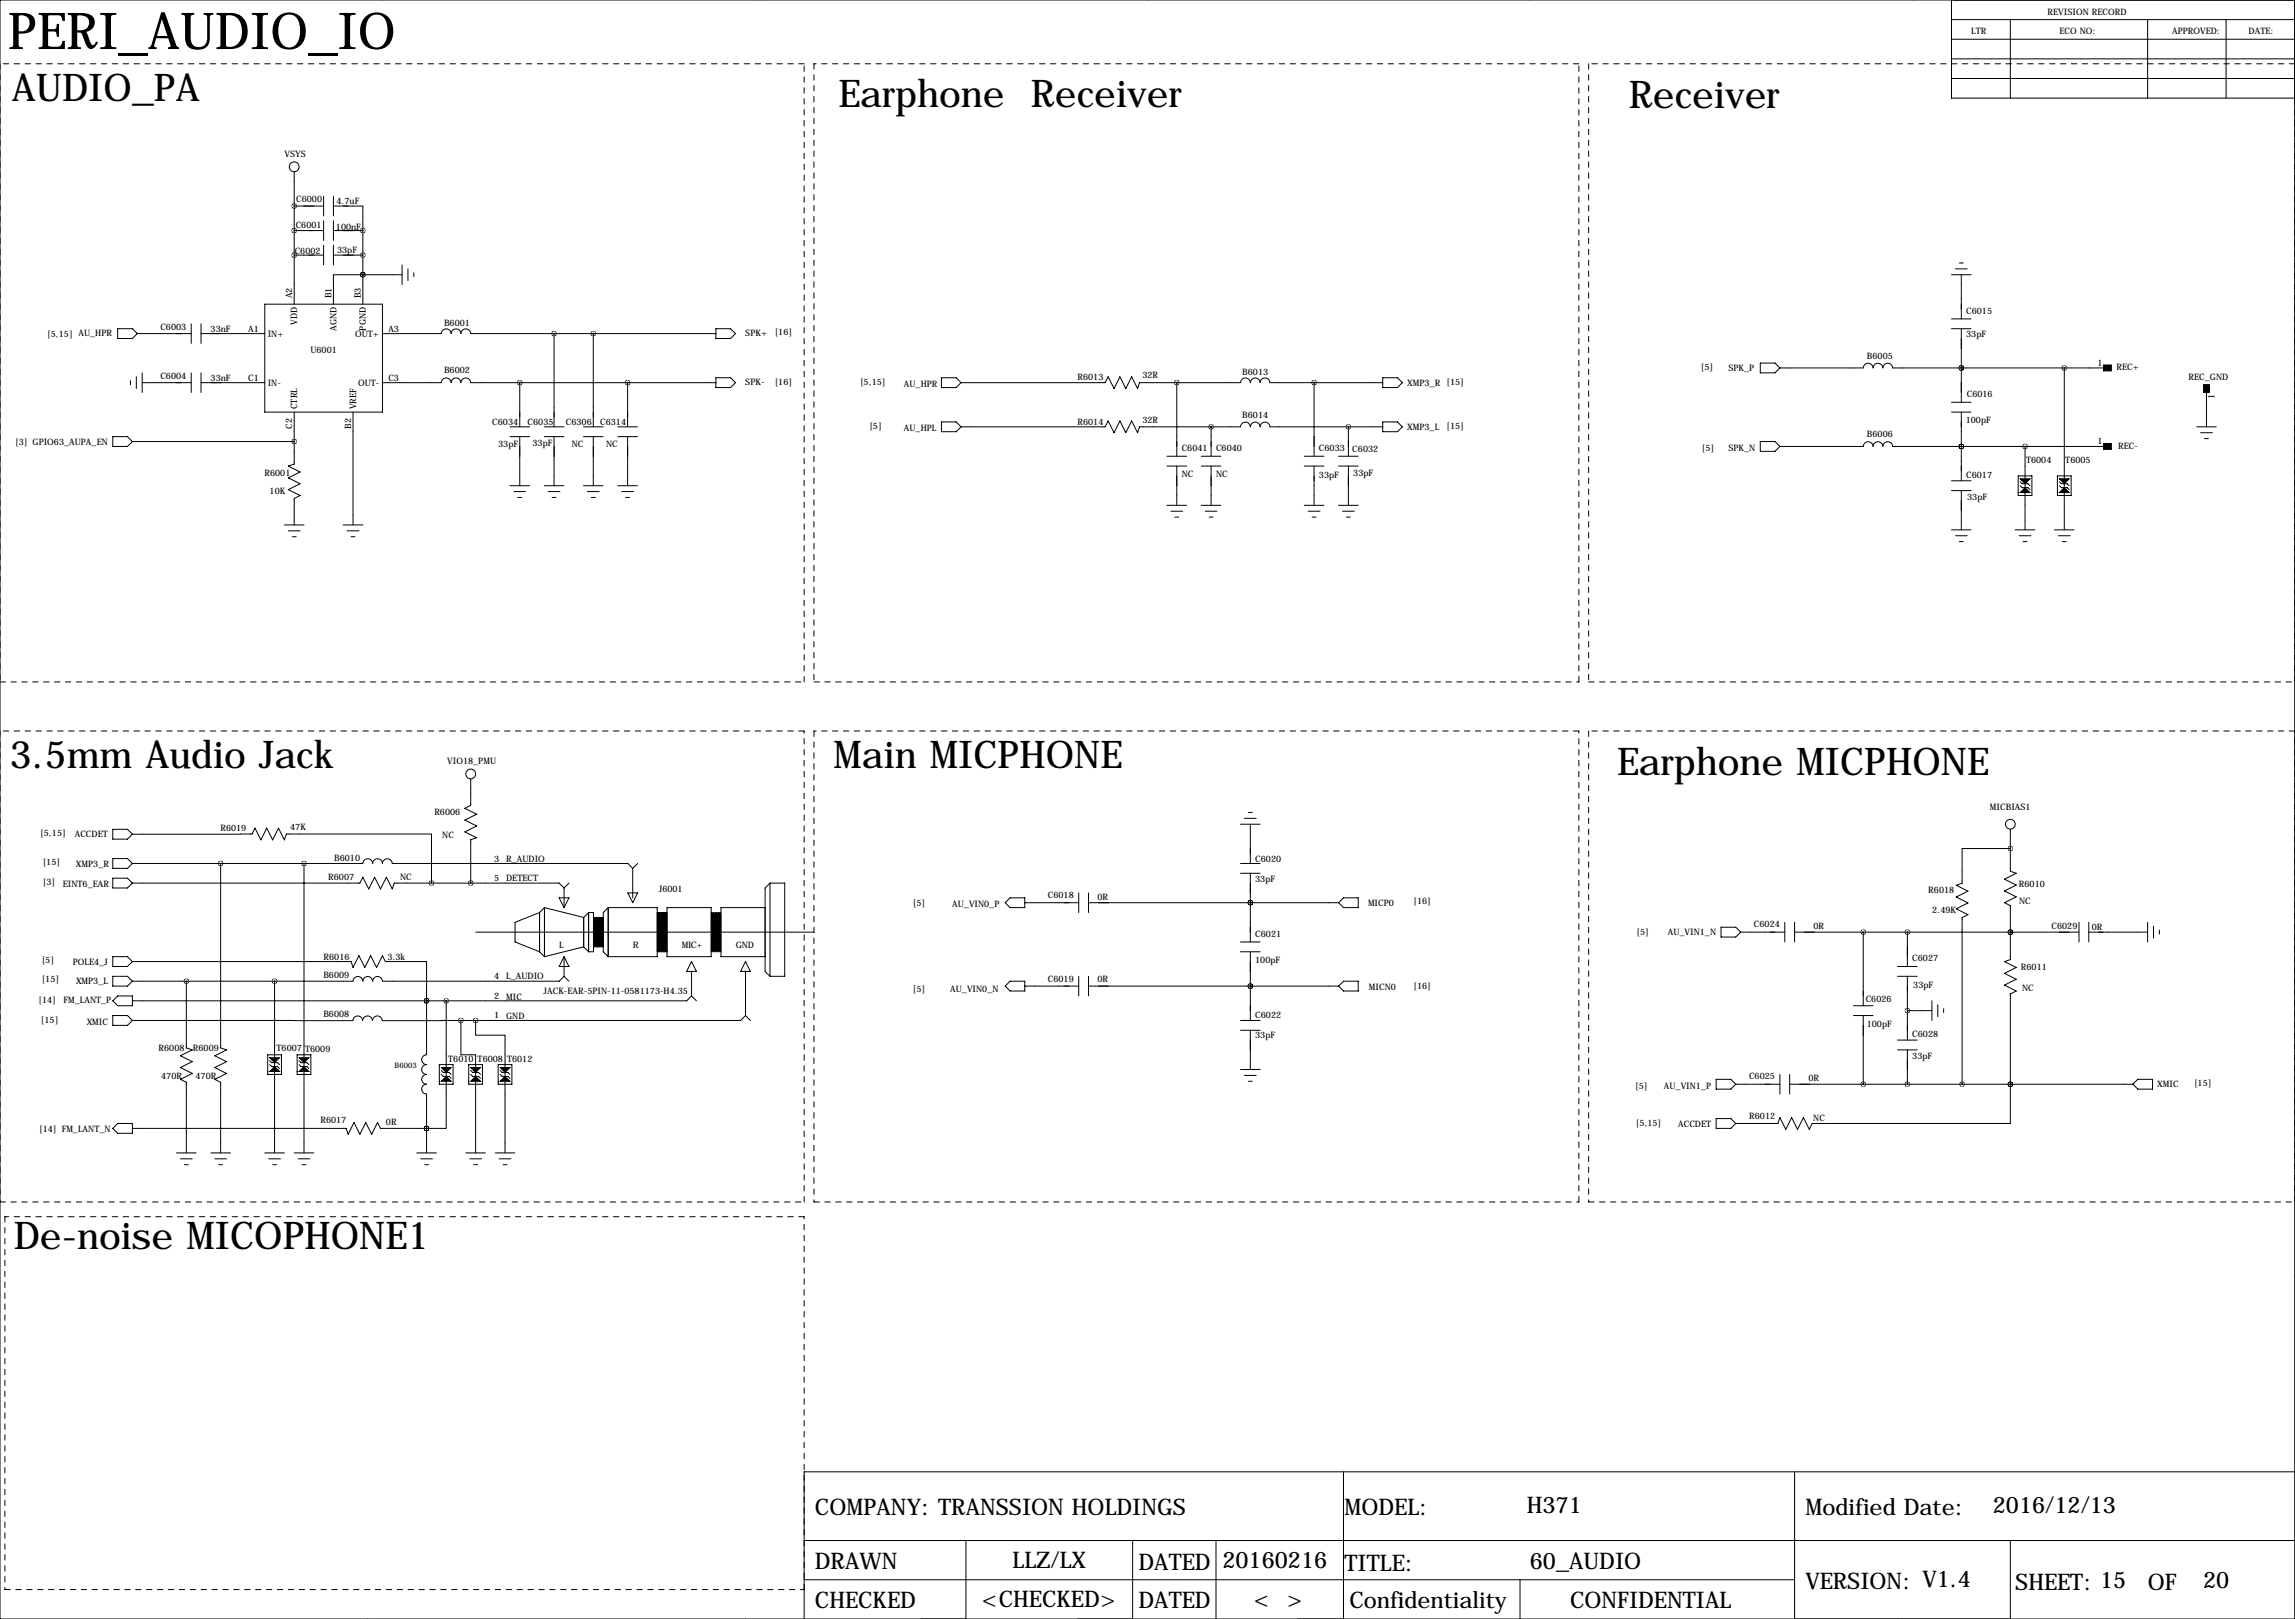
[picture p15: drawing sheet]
<svg xmlns="http://www.w3.org/2000/svg" width="594mm" height="419mm" viewBox="0 0 594 419" stroke-linecap="round" stroke-linejoin="round" font-family="sans-serif">
<defs><g id="words">
<text font-size="13.2" x="2" y="12.7">PERI_AUDIO_IO</text>
<g font-size="9.9">
<text x="3" y="26.2">AUDIO_PA</text>
<text x="217.2" y="27.6">Earphone Receiver</text>
<text x="421.9" y="27.9">Receiver</text>
<text x="2.5" y="198.7">3.5mm Audio Jack</text>
<text x="215.9" y="198.7">Main MICPHONE</text>
<text x="418.8" y="200.7">Earphone MICPHONE</text>
<text x="3.6" y="323.4">De-noise MICOPHONE1</text>
</g>
<g font-size="5.9">
<text x="211.1" y="392.2">COMPANY: TRANSSION HOLDINGS</text>
<text x="348.2" y="392.2">MODEL:</text>
<text x="395.5" y="391.7">H371</text>
<text x="467.6" y="392.2">Modified Date:</text>
<text x="516.2" y="391.7">2016/12/13</text>
<text x="211.1" y="406.1">DRAWN</text>
<text x="262.3" y="405.9">LLZ/LX</text>
<text x="294.9" y="406.4">DATED</text>
<text x="316.6" y="405.9">20160216</text>
<text x="348.2" y="406.7">TITLE:</text>
<text x="396.2" y="406.1">60_AUDIO</text>
<text x="467.6" y="411.2">VERSION: V1.4</text>
<text x="522" y="411.5">SHEET: 15</text>
<text x="556.3" y="411.5">OF</text>
<text x="570.6" y="411">20</text>
<text x="211.1" y="416.3">CHECKED</text>
<text x="254.3" y="416.1">&lt;CHECKED&gt;</text>
<text x="294.9" y="416.3">DATED</text>
<text x="324.8" y="416.1">&lt; &gt;</text>
<text x="349.5" y="416.3">Confidentiality</text>
<text x="406.7" y="416.3">CONFIDENTIAL</text>
</g>
<g font-size="2.3">
<text x="530.4" y="3.8">REVISION RECORD</text>
<text x="510.5" y="8.9">LTR</text>
<text x="533.4" y="8.9">ECO NO:</text>
<text x="562.6" y="8.9">APPROVED:</text>
<text x="582.4" y="8.9">DATE:</text>
<text x="73.7" y="40.6">VSYS</text>
<text x="76.7" y="52.4">C6000</text>
<text x="87.1" y="52.8">4.7uF</text>
<text x="76.6" y="59">C6001</text>
<text x="87" y="59.4">100nF</text>
<text x="76.3" y="65.8">C6002</text>
<text x="87.3" y="65.4">33pF</text>
<text x="75.7" y="77.2" transform="rotate(-90 75.7 77.2)">A2</text>
<text x="85.9" y="77.2" transform="rotate(-90 85.9 77.2)">B1</text>
<text x="93.5" y="77.2" transform="rotate(-90 93.5 77.2)">B3</text>
<text x="509.3" y="81.3">C6015</text>
<text x="12.2" y="87.2">[5,15] AU_HPR</text>
<text x="41.5" y="85.4">C6003</text>
<text x="54.6" y="85.9">33nF</text>
<text x="64.3" y="85.9">A1</text>
<text x="69.3" y="87.2">IN+</text>
<text x="77" y="84.1" transform="rotate(-90 77 84.1)">VDD</text>
<text x="87.2" y="85.7" transform="rotate(-90 87.2 85.7)">AGND</text>
<text x="92" y="87.2">OUT+</text>
<text x="94.8" y="85.6" transform="rotate(-90 94.8 85.6)">PGND</text>
<text x="100.6" y="85.9">A3</text>
<text x="115" y="84.3">B6001</text>
<text x="193" y="86.9">SPK+</text>
<text x="200.7" y="86.7">[16]</text>
<text x="509.3" y="87.2">33pF</text>
<text x="80.4" y="91.4">U6001</text>
<text x="440.6" y="95.8">[5]</text>
<text x="483.6" y="93">B6005</text>
<text x="543.3" y="94.7">1</text>
<text x="548.2" y="95.8">REC+</text>
<text x="41.5" y="98.1">C6004</text>
<text x="54.6" y="98.6">33nF</text>
<text x="64.3" y="98.6">C1</text>
<text x="69.3" y="99.9">IN-</text>
<text x="92.8" y="99.9">OUT-</text>
<text x="100.6" y="98.6">C3</text>
<text x="115" y="96.5">B6002</text>
<text x="193" y="99.6">SPK-</text>
<text x="200.7" y="99.7">[16]</text>
<text x="222.8" y="99.7">[5,15]</text>
<text x="234.1" y="100.1">AU_HPR</text>
<text x="279.1" y="98.3">R6013</text>
<text x="295.9" y="97.9">32R</text>
<text x="321.8" y="97">B6013</text>
<text x="364.5" y="99.9">XMP3_R [15]</text>
<text x="447.7" y="96">SPK_P</text>
<text x="566.9" y="98.3">REC_GND</text>
<text x="77" y="105.9" transform="rotate(-90 77 105.9)">CTRL</text>
<text x="92.2" y="105.9" transform="rotate(-90 92.2 105.9)">VREF</text>
<text x="509.4" y="102.7">C6016</text>
<text x="573.6" y="103.2" transform="rotate(-90 573.6 103.2)">1</text>
<text x="75.7" y="111" transform="rotate(-90 75.7 111)">C2</text>
<text x="90.9" y="111" transform="rotate(-90 90.9 111)">B2</text>
<text x="127.5" y="110">C6034</text>
<text x="136.7" y="110">C6035</text>
<text x="146.6" y="110">C6306</text>
<text x="155.4" y="110">C6314</text>
<text x="225.2" y="111.1">[5]</text>
<text x="234.1" y="111.5">AU_HPL</text>
<text x="279.1" y="110">R6014</text>
<text x="295.9" y="109.6">32R</text>
<text x="321.8" y="108.2">B6014</text>
<text x="364.5" y="111.3">XMP3_L</text>
<text x="374.7" y="111.1">[15]</text>
<text x="483.6" y="113">B6006</text>
<text x="509.2" y="109.5">100pF</text>
<text x="4" y="115.2">[3] GPIO63_AUPA_EN</text>
<text x="129" y="115.7">33pF</text>
<text x="137.9" y="115.4">33pF</text>
<text x="148.1" y="115.7">NC</text>
<text x="157" y="115.7">NC</text>
<text x="306.1" y="116.8">C6041</text>
<text x="315" y="116.8">C6040</text>
<text x="341.6" y="116.7">C6033</text>
<text x="350.3" y="117.1">C6032</text>
<text x="440.8" y="116.7">[5]</text>
<text x="447.7" y="116.8">SPK_N</text>
<text x="524.8" y="120">T6004</text>
<text x="534.9" y="120">T6005</text>
<text x="543.3" y="115.1">1</text>
<text x="548.6" y="116.2">REC-</text>
<text x="68.5" y="123.3">R6001</text>
<text x="306.1" y="123.5">NC</text>
<text x="315" y="123.5">NC</text>
<text x="341.6" y="123.7">33pF</text>
<text x="350.5" y="123.3">33pF</text>
<text x="509.3" y="123.7">C6017</text>
<text x="69.8" y="127.8">10K</text>
<text x="509.5" y="129.4">33pF</text>
<text x="115.8" y="197.8">VIO18_PMU</text>
<text x="515.4" y="209.5">MICBIAS1</text>
<text x="57.1" y="215.1">R6019</text>
<text x="75.2" y="215">47K</text>
<text x="112.5" y="211">R6006</text>
<text x="10.4" y="216.5">[5,15]</text>
<text x="19.4" y="216.8">ACCDET</text>
<text x="114.6" y="217">NC</text>
<text x="11.1" y="223.9">[15]</text>
<text x="19.7" y="224.4">XMP3_R</text>
<text x="85" y="227.8">R6007</text>
<text x="86.6" y="222.8">B6010</text>
<text x="103.6" y="227.7">NC</text>
<text x="128" y="223">3</text>
<text x="131.1" y="223.1">R_AUDIO</text>
<text x="325.1" y="223">C6020</text>
<text x="11.1" y="229.1">[3]</text>
<text x="16.3" y="229.6">EINT6_EAR</text>
<text x="128" y="228.1">5</text>
<text x="131.1" y="228.1">DETECT</text>
<text x="170.6" y="231">J6001</text>
<text x="271.4" y="232.5">C6018</text>
<text x="284.3" y="232.9">0R</text>
<text x="325.1" y="228.4">33pF</text>
<text x="499.5" y="231.3">R6018</text>
<text x="522.9" y="229.7">R6010</text>
<text x="523" y="233.9">NC</text>
<text x="236.5" y="234.5">[5]</text>
<text x="246.6" y="234.7">AU_VIN0_P</text>
<text x="354.3" y="234.4">MICP0</text>
<text x="366.1" y="234">[16]</text>
<text x="454.3" y="239.9">C6024</text>
<text x="500.5" y="236.3">2.49K</text>
<text x="144.8" y="245.4">L</text>
<text x="163.9" y="245.4">R</text>
<text x="176.6" y="245.4">MIC+</text>
<text x="190.6" y="245.4">GND</text>
<text x="325.1" y="242.6">C6021</text>
<text x="423.9" y="241.9">[5]</text>
<text x="432" y="242.1">AU_VIN1_N</text>
<text x="469.7" y="240.5">0R</text>
<text x="531.4" y="240.4">C6029</text>
<text x="541.8" y="240.8">0R</text>
<text x="10.8" y="249.3">[5]</text>
<text x="18.8" y="249.7">POLE4_J</text>
<text x="83.8" y="248.5">R6016</text>
<text x="100.3" y="248.5">3.3k</text>
<text x="325.1" y="249.3">100pF</text>
<text x="495.3" y="248.8">C6027</text>
<text x="523.4" y="251">R6011</text>
<text x="10.8" y="254.3">[15]</text>
<text x="19.7" y="254.8">XMP3_L</text>
<text x="83.8" y="253.2">B6009</text>
<text x="128" y="253.5">4</text>
<text x="131.1" y="253.5">L_AUDIO</text>
<text x="140.8" y="257.4">JACK-EAR-5PIN-11-0581173-H4.35</text>
<text x="236.5" y="256.9">[5]</text>
<text x="246.1" y="256.8">AU_VIN0_N</text>
<text x="271.4" y="254.1">C6019</text>
<text x="284.3" y="254.3">0R</text>
<text x="354.6" y="256.3">MICN0</text>
<text x="366.1" y="256.1">[16]</text>
<text x="495.6" y="255.8">33pF</text>
<text x="523.8" y="256.5">NC</text>
<text x="10" y="259.6">[14]</text>
<text x="16.5" y="259.6">FM_LANT_P</text>
<text x="83.8" y="263.1">B6008</text>
<text x="128" y="258.6">2</text>
<text x="128" y="263.7">1</text>
<text x="131.1" y="258.9">MIC</text>
<text x="131.1" y="263.7">GND</text>
<text x="325.1" y="263.7">C6022</text>
<text x="483.2" y="259.3">C6026</text>
<text x="10.6" y="264.9">[15]</text>
<text x="22.5" y="265.4">XMIC</text>
<text x="325.1" y="268.8">33pF</text>
<text x="483.5" y="265.8">100pF</text>
<text x="495.3" y="268.5">C6028</text>
<text x="41.1" y="272.1">R6008</text>
<text x="50" y="272.1">R6009</text>
<text x="71.6" y="272.1">T6007</text>
<text x="79" y="272.4">T6009</text>
<text x="116.1" y="274.9">T6010</text>
<text x="123.7" y="274.9">T6008</text>
<text x="131.3" y="274.9">T6012</text>
<text x="495.3" y="274.2">33pF</text>
<text x="41.7" y="279.4">470R</text>
<text x="50.6" y="279.4">470R</text>
<text x="423.6" y="281.8">[5]</text>
<text x="431" y="281.9">AU_VIN1_P</text>
<text x="453" y="279.2">C6025</text>
<text x="468.4" y="279.9">0R</text>
<text x="558.7" y="281.3">XMIC</text>
<text x="568.3" y="281">[15]</text>
<text x="10.2" y="293">[14] FM_LANT_N</text>
<text x="83" y="290.8">R6017</text>
<text x="100" y="291.2">0R</text>
<text x="423.7" y="291.4">[5,15]</text>
<text x="434.7" y="291.6">ACCDET</text>
<text x="453.1" y="289.6">R6012</text>
<text x="469.7" y="290.1">NC</text>
</g>
<text font-size="2" x="102.2" y="276.5">B6003</text>
</g></defs>
<g fill="none" stroke="#000" stroke-width=".26" stroke-dasharray="1.4 1.4">
<path d="M0 16.5v160M208.3 16.5h-208.3M210.8 16.5v160M408.9 16.5h-198.1M411.5 16.5v160M594.4 16.5h-182.9M0 176.5h208.3M208.3 176.5v-160M210.8 176.5h198.1M408.9 176.5v-160M411.5 176.5h182.9M594.4 176.5v-160"/>
<path d="M0 189.2v121.9M208.3 189.2h-208.3M210.8 189.2v121.9M408.9 189.2h-198.1M411.5 189.2v121.9M594.4 189.2h-182.9M0 311.1h208.3M1.3 315v96.5M208.3 311.1v-121.9M208.3 315h-207M210.8 311.1h198.1M408.9 311.1v-121.9"/>
<path d="M411.5 311.1h182.9M594.4 311.1v-121.9M1.3 411.5h207M208.3 411.5v-96.5"/>
</g>
<g fill="none" stroke="#000" stroke-width=".26">
<path d="M99.1 -.1v.1M196.8 -.1v.1M297.2 -.1v.1M396.2 -.1v.1M495.3 -.1v.1M0 0h594.4v419.1h-594.4zM505.5 5.1h88.9M505.5 10.2h88.9M505.5 0v25.4h88.9M505.5 15.2h88.9M520.7 5.1v20.3M556.3 5.1v20.3"/>
<path d="M576.6 5.1v20.3M505.5 20.3h88.9M76.2 44.4v34.3M76.2 53.3h7.6M76.2 59.7h7.6M83.8 50.8v5.1M83.8 57.1v5.1M86.4 53.3h7.6v6.4M86.4 50.8v5.1M86.4 57.1v5.1M86.4 59.7h7.6M94 59.7v19"/>
<path d="M68.6 78.7h30.5v28h-30.5zM76.2 66h7.6M83.8 63.5v5.1M86.4 63.5v5.1M86.4 66h7.6M94 71.1h-7.6v7.6M94 71.1h.1M94 71.1h10.1M104.1 68.6v5.1M105.7 69.6v3M107.2 70.6v1M505.5 71.1h5"/>
<path d="M506.5 69.6h3M507.5 68.1h1M508 71.1v11.5M594.4 78.7h.1M0 83.8h.1M30.5 85.1h3.8l1.3 1.3-1.3 1.2h-3.8zM33.8 98.6v1M35.3 97.5v3.1M35.6 86.4h13.9M36.8 99.1h12.7M36.8 96.5v5.1M49.5 83.8v5.1"/>
<path d="M49.5 96.5v5.1M52.1 99.1h16.5M52.1 86.4h16.5M52.1 83.8v5.1M52.1 96.5v5.1M99.1 99.1l15.2-.1a1.27 1.27 0 0 1 1.3-1.2 1.27 1.27 0 0 1 1.2 1.3 1.27 1.27 0 0 1 1.3-1.3 1.27 1.27 0 0 1 1.3 1.3 1.27 1.27 0 0 1 1.2-1.3 1.27 1.27 0 0 1 1.3 1.3h63.5M99.1 86.4h15.2M114.3 86.3a1.27 1.27 0 0 1 1.3-1.2 1.27 1.27 0 0 1 1.2 1.3M116.8 86.3a1.27 1.27 0 0 1 1.3-1.2 1.27 1.27 0 0 1 1.3 1.3M119.4 86.3a1.27 1.27 0 0 1 1.3-1.2 1.27 1.27 0 0 1 1.2 1.3h63.5M134.6 99.1v11.4M143.5 86.4v24.1"/>
<path d="M153.7 86.4v24.1M162.6 99.1v11.4M185.4 85.1h3.8l1.3 1.3-1.3 1.2h-3.8zM185.4 97.8h3.8l1.3 1.3-1.3 1.2h-3.8zM243.8 97.8h3.8l1.3 1.3-1.3 1.2h-3.8zM248.9 99.1h37.4l.7-1.6 1.5 3.1 1.6-3.1 1.5 3.1 1.5-3.1 1.5 3.1 .5-1.5 26.2-.1a1.27 1.27 0 0 1 1.3-1.2 1.27 1.27 0 0 1 1.2 1.3 1.27 1.27 0 0 1 1.3-1.3 1.27 1.27 0 0 1 1.3 1.3 1.27 1.27 0 0 1 1.3-1.3 1.27 1.27 0 0 1 1.2 1.3h29.2M304.8 99.1v19M340.4 99.1v19M358.1 97.8h3.8l1.3 1.3-1.3 1.2h-3.8zM455.9 94h3.8l1.3 1.2-1.3 1.3h-3.8zM461 95.2h21.6a1.27 1.27 0 0 1 1.3-1.2 1.27 1.27 0 0 1 1.2 1.2 1.27 1.27 0 0 1 1.3-1.2 1.27 1.27 0 0 1 1.3 1.2 1.27 1.27 0 0 1 1.2-1.2 1.27 1.27 0 0 1 1.3 1.2h55.9M505.5 82.6h5"/>
<path d="M505.5 85.1h5M508 95.2h.1M508 85.1v19M534.7 95.2v28.8M29.2 113h3.8l1.3 1.3-1.3 1.3h-3.8zM34.3 114.3h41.9M76.2 106.7v13.4l-1.5 .5 3 1.6-3 1.5 3 1.5-3 1.5 3 1.6-1.5 .7v6.9M91.4 106.7v29.2M132.1 110.5h5.1M132.1 113h5.1M134.6 113v12.7M141 110.5h5"/>
<path d="M141 113h5M143.5 113v12.7M151.1 110.5h5.1M151.1 113h5.1M153.7 113v12.7M160 110.5h5.1M160 113h5.1M162.6 113v12.7M243.8 109.2h3.8l1.3 1.3-1.3 1.3h-3.8zM248.9 110.5h37.4l.7-1.5 1.5 3 1.6-3 1.5 3 1.5-3 1.5 3 .5-1.5h26.2a1.27 1.27 0 0 1 1.3-1.2 1.27 1.27 0 0 1 1.2 1.2 1.27 1.27 0 0 1 1.3-1.2 1.27 1.27 0 0 1 1.3 1.2 1.27 1.27 0 0 1 1.3-1.2 1.27 1.27 0 0 1 1.2 1.2h29.2M302.3 118.1h5M311.1 118.1h5.1"/>
<path d="M313.7 110.5v7.6M337.8 118.1h5.1M346.7 118.1h5.1M349.2 110.5v7.6M358.1 109.2h3.8l1.3 1.3-1.3 1.3h-3.8zM455.9 114.3h3.8l1.3 1.3-1.3 1.2h-3.8zM461 115.6h21.6a1.27 1.27 0 0 1 1.3-1.2 1.27 1.27 0 0 1 1.2 1.2 1.27 1.27 0 0 1 1.3-1.2 1.27 1.27 0 0 1 1.3 1.2 1.27 1.27 0 0 1 1.2-1.2 1.27 1.27 0 0 1 1.3 1.2h55.9M505.5 106.7h5M505.5 104.1h5M508 115.6h.1M508 106.7v17.8M524.5 115.6v8.4"/>
<path d="M569 110.5h5M570 112h3M571 113.5h1M571.5 100.3v10.2M73.7 135.9h5M74.7 137.4h3M75.7 138.9h1M88.9 135.9h5.1M89.9 137.4h3.1M90.9 138.9h1M132.1 125.7h5.1M133.1 127.3h3"/>
<path d="M134.1 128.8h1M141 125.7h5M142 127.3h3M143 128.8h1M151.1 125.7h5.1M152.1 127.3h3.1M153.2 128.8h1M160 125.7h5.1M161 127.3h3.1M162.1 128.8h1M302.3 120.6h5M302.3 130.8h5"/>
<path d="M303.3 132.3h3M304.3 133.9h1M304.8 120.6v10.2M311.1 120.6h5.1M311.1 130.8h5.1M312.2 132.3h3M313.2 133.9h1M313.7 120.6v10.2M337.8 120.6h5.1M337.8 130.8h5.1M338.8 132.3h3.1M339.9 133.9h1"/>
<path d="M340.4 120.6v10.2M346.7 120.6h5.1M346.7 130.8h5.1M347.7 132.3h3.1M348.7 133.9h1.1M349.2 120.6v10.2M505.5 124.5h5M505.5 127h5M505.5 137.2h5M506.5 138.7h3M508 127v10.2M522 137.2h5"/>
<path d="M522.7 123.2h3.6v5.1h-3.6zM523 138.7h3M523.2 125.7l.5 .5h1.6l.5 .5M523.2 124.7l.5 .5h1.6l.5 .5M524.5 125.2v1M524.5 127.5v9.7M532.1 137.2h5.1M532.9 123.2h3.5v5.1h-3.5zM533.1 138.7h3.1M533.4 125.7l.5 .5h1.5l.5 .5M533.4 124.7l.5 .5h1.5l.5 .5M534.7 125.2v1"/>
<path d="M534.7 127.5v9.7M507.5 140.2h1M524 140.2h1M534.2 140.2h1M0 167.6h.1M594.4 162.6h.1M29.2 214.7h3.8l1.3 1.3-1.3 1.2h-3.8zM34.3 216l31-.1 .7-1.5 1.6 3 1.5-3 1.5 3 1.5-3 1.6 3 .5-1.5h37.6v12.7M121.9 201.6v6.9l-1.5 .7 3 1.6-3 1.5 3 1.5-3 1.5 3 1.6-1.5 .5v11.2M321.3 213.4h5.1M322.3 211.8h3.1M323.3 210.3h1.1"/>
<path d="M323.8 213.4v10.1M520.7 219.7h-12.5v9l-1.5 .5 3 1.5-3 1.5 3 1.5-3 1.6 3 1.5-1.5 .7v43.2M520.7 214.6v11l1.5 .5-3 1.5 3 1.5-3 1.5 3 1.6-3 1.5 1.5 .7v14l-1.5 .5 3 1.5-3 1.6 3 1.5-3 1.5 3 1.5-1.5 .8v23.4M29.2 222.2h3.8l1.3 1.3-1.3 1.3h-3.8zM29.2 227.3h3.8l1.3 1.3-1.3 1.3h-3.8zM34.3 223.5h59.7a1.27 1.27 0 0 1 1.3-1.2 1.27 1.27 0 0 1 1.2 1.2 1.27 1.27 0 0 1 1.3-1.2 1.27 1.27 0 0 1 1.3 1.2 1.27 1.27 0 0 1 1.2-1.2 1.27 1.27 0 0 1 1.3 1.2h61l1.3 1.3M34.3 228.6h58.9l.8-1.5 1.5 3 1.5-3 1.6 3 1.5-3 1.5 3 .5-1.5h42.7l1.3 1.3M57.1 223.5v47.8l1.6 .5-3.1 1.5 3.1 1.5-3.1 1.6 3.1 1.5-3.1 1.5 1.5 .8v18.2M78.7 223.5v50.3M139.8 236.2v10.2M139.8 236.2l-6.4 2.6v5l6.4 2.6M141 234.9v12.7"/>
<path d="M141 234.9l10.2 2.6M141 234.9l-1.2 1.3M144.8 232.4h2.6l-1.3 2.5zM146.1 229.9v5M147.4 228.6l-1.3 1.3M151.2 237.5v7.6M152.5 236.2h1.2v10.2h-1.2M152.5 236.2v10.2M152.5 236.2l-1.3 1.3M157.5 234.9h12.7v12.7h-12.7M157.5 234.9v12.7M157.5 234.9l-1.2 1.3v10.2l1.2 1.2"/>
<path d="M162.6 231.1h2.6l-1.3 2.6zM163.9 224.8v7.6M165.2 223.5l-1.3 1.3M172.8 234.9h11.4v12.7h-11.4zM198.2 234.9h-11.5v12.7h11.5M199.4 228.6h3.9v24.1h-3.9M199.4 228.6v24.1M199.4 228.6l-1.2 1.3v21.6l1.2 1.2M261.6 232.4h3.8v2.5h-3.8l-1.3-1.2zM265.4 233.7h14M279.4 231.1v5.1M281.9 233.7h64.8"/>
<path d="M281.9 231.1v5.1M321.3 223.5h5.1M321.3 226.1h5.1M323.8 233.7h.1M323.8 226.1v17.7M348 232.4h3.8v2.5h-3.8l-1.3-1.2zM462.3 238.8v5M464.8 238.8v5M538.5 238.8v5M541 238.8v5M556.3 238.8v5M557.8 239.8v3"/>
<path d="M0 251.5h.1M29.2 252.7h3.8l1.3 1.3-1.3 1.3h-3.8zM29.2 247.6h3.8l1.3 1.3-1.3 1.3h-3.8zM30.5 257.8h3.8v2.6h-3.8l-1.3-1.3zM34.3 248.9h56.6l.5 1.5 1.6-3 1.5 3 1.5-3 1.5 3 1.6-3 .7 1.5h10.7v10.2M34.3 254h57.1M48.3 254v17.3l1.5 .5-3.1 1.5 3.1 1.5-3.1 1.6 3.1 1.5-3.1 1.5 1.6 .8v18.2M71.1 254v19.8M91.4 254a1.27 1.27 0 0 1 1.3-1.2 1.27 1.27 0 0 1 1.3 1.2M94 254a1.27 1.27 0 0 1 1.3-1.2 1.27 1.27 0 0 1 1.2 1.2M110.5 259.1v13.9a1.27 1.27 0 0 0-1.3 1.3 1.27 1.27 0 0 0 1.3 1.3 1.27 1.27 0 0 0-1.3 1.3 1.27 1.27 0 0 0 1.3 1.2 1.27 1.27 0 0 0-1.3 1.3 1.27 1.27 0 0 0 1.3 1.3 1.27 1.27 0 0 0-1.3 1.2 1.27 1.27 0 0 0 1.3 1.3v15.2M110.5 259.1h.1"/>
<path d="M115.6 259.1v17.3M123.2 241.3h87.7M139.8 246.4l1.2 1.2M146.1 252.7l-1.3 1.3h-45.7a1.27 1.27 0 0 0-1.3-1.2 1.27 1.27 0 0 0-1.3 1.2M146.1 247.6l1.3 2.6h-2.6zM146.1 247.6v5.1M146.1 252.7l1.3 1.3M151.2 245.1l1.3 1.3M151.2 245.1l-10.2 2.5M179.1 248.9l1.3 2.6h-2.5zM179.1 251.5v6.3M179.1 257.8l-1.2 1.3h-143.6"/>
<path d="M179.1 257.8l1.3 1.3M193.1 248.9l1.3 2.6h-2.6zM193.1 251.5v11.4M261.6 254h3.8v2.5h-3.8l-1.3-1.2zM265.4 255.3h14M279.4 252.7v5.1M281.9 252.7v5.1M281.9 255.3h64.8M321.3 246.4h5.1M321.3 243.8h5.1M323.8 255.3h.1M323.8 246.4v17.8"/>
<path d="M346.7 255.3l1.3-1.3h3.8v2.5h-3.8zM445.8 240h3.8l1.2 1.3-1.2 1.3h-3.8zM450.8 241.3h11.5M464.8 241.3h73.7M482.6 241.3v19.1M491.5 252.7h5.1M491.5 250.2h5.1M494 241.3v8.9M494 252.7v16.5M500.4 259.1v5.1M520.7 241.3h.1M541 241.3h15.3"/>
<path d="M559.3 240.8v1M594.4 246.4h.1M29.2 262.9h3.8l1.3 1.3-1.3 1.2h-3.8zM34.3 264.2h57.1a1.27 1.27 0 0 1 1.3-1.2 1.27 1.27 0 0 1 1.2 1.2 1.27 1.27 0 0 1 1.3-1.2 1.27 1.27 0 0 1 1.3 1.2 1.27 1.27 0 0 1 1.2-1.2 1.27 1.27 0 0 1 1.3 1.2h20.4M69.3 273h3.6v5.1h-3.6zM69.8 275.6l.6 .5h1.5l.5 .5M69.8 274.6l.6 .5h1.5l.5 .5M71.1 275.1v1M71.1 277.4v21M77 273h3.5v5.1h-3.5zM77.5 275.6l.5 .5h1.5l.5 .5M77.5 274.6l.5 .5h1.5l.5 .5"/>
<path d="M78.7 275.1v1M78.7 277.4v21M113.8 275.6h3.5v5.1h-3.5zM114.3 278.1l.5 .5h1.5l.5 .5M114.3 277.1l.5 .5h1.5l.5 .5M115.6 279.9v12.2h-5.1M115.6 277.6v1M119.4 264.2v8.8h3.8v3.4M121.4 275.6h3.6v5.1h-3.6zM121.9 278.1l.5 .5h1.6l.5 .5M121.9 277.1l.5 .5h1.6l.5 .5M123.2 264.2v3.8h7.6v8.4"/>
<path d="M123.2 277.6v1M123.2 279.9v18.5M129 275.6h3.6v5.1h-3.6zM129.5 278.1l.5 .5h1.6l.5 .5M129.5 277.1l.5 .5h1.6l.5 .5M130.8 277.6v1M130.8 279.9v18.5M193.1 262.9l-1.3 1.3h-72.4M193.1 262.9l1.3 1.3M321.3 264.2h5.1M321.3 266.7h5.1M321.3 276.9h5.1"/>
<path d="M322.3 278.4h3.1M323.3 279.9h1.1M323.8 266.7v10.2M444.5 279.4h3.8l1.3 1.3-1.3 1.2h-3.8zM461 278.1v5.1M463.5 278.1v5.1M480.1 260.4h5M480.1 262.9h5M482.6 262.9v17.8M491.5 269.2h5.1M491.5 271.8h5.1M494 271.8v8.9"/>
<path d="M494 261.6h6.4M501.9 260.1v3M503.4 261.1v1M553.7 279.4h3.8v2.5h-3.8l-1.3-1.2zM30.5 290.8h3.8v2.6h-3.8l-1.3-1.3zM34.3 292.1h55.4l.5 1.5 1.5-3 1.5 3 1.5-3 1.6 3 1.5-3 .8 1.5h11.9M45.7 298.4h5.1M46.7 300h3.1M54.6 298.4h5.1M55.6 300h3.1M68.6 298.4h5.1M69.6 300h3"/>
<path d="M76.2 298.4h5.1M77.2 300h3.1M107.9 298.4h5.1M109 300h3M110.5 292.1h.1M120.6 298.4h5.1M121.7 300h3M128.3 298.4h5M129.3 300h3M444.5 289.6h3.8l1.3 1.2-1.3 1.3h-3.8zM449.6 280.7h11.4M463.5 280.7h88.9"/>
<path d="M520.7 280.7v10.1h-51.3l-.8 1.6-1.5-3.1-1.5 3.1-1.5-3.1-1.6 3.1-1.5-3.1-.5 1.5h-10.9M520.7 280.7h.1M47.8 301.5h1M56.6 301.5h1.1M70.6 301.5h1M78.2 301.5h1M110 301.5h1M122.7 301.5h1M130.3 301.5h1M0 335.3h.1M594.4 330.2h.1M208.3 398.8h386.1"/>
<path d="M250.2 398.8v20.3M293.4 398.8v20.3M315 398.8v20.3M348 381v38.1M464.8 381v38.1M520.7 398.8v20.3M594.4 381h-386.1v38.1M95.2 419.1h.1M193 419.1h.1M208.3 408.9h256.5M393.7 408.9v10.2M491.5 419.1h.1"/>
<circle cx="76.2" cy="43.2" r="1.27"/>
<circle cx="121.9" cy="200.4" r="1.27"/>
<circle cx="520.7" cy="213.4" r="1.27"/>
</g>
<g fill="#000" stroke="#000" stroke-width=".26">
<path d="M544.8 94.5h2.1v1.5h-2.1zM544.8 114.8h2.1v1.5h-2.1zM570.7 99.6h1.6v2h-1.6zM523.2 124h2.6l-1.3 1.2zM523.2 127.5l1.3-1.3 1.3 1.3zM533.4 124h2.5l-1.2 1.2zM533.4 127.5l1.3-1.3 1.2 1.3zM153.7 237.5h2.6v7.6h-2.6zM170.2 236.2h2.6v10.2h-2.6zM69.8 273.8h2.6l-1.3 1.3zM69.8 277.4l1.3-1.3 1.3 1.3zM77.5 273.8h2.5l-1.3 1.3z"/>
<path d="M77.5 277.4l1.2-1.3 1.3 1.3zM114.3 276.4h2.5l-1.2 1.2zM114.3 279.9l1.3-1.3 1.2 1.3zM121.9 276.4h2.6l-1.3 1.2zM121.9 279.9l1.3-1.3 1.3 1.3zM129.5 276.4h2.6l-1.3 1.2zM130.8 278.6l1.3 1.3h-2.6z"/>
</g>
<path d="M184.2 236.2h2.5v10.2h-2.5z" fill="#000" stroke="#000" stroke-width=".26" stroke-dasharray=".4 .4"/>
<path d="M494 241.3a.05 .05 0 0 0 .1 0 .05 .05 0 0 0-.1 0zM494 261.6a.05 .05 0 0 0 .1 0 .05 .05 0 0 0-.1 0zM524.5 115.6a.05 .05 0 0 0 .1 0 .05 .05 0 0 0-.1 0zM534.6 95.2a.05 .05 0 0 0 .1 0 .05 .05 0 0 0-.1 0zM323.8 233.7a.05 .05 0 0 0 .1 0 .05 .05 0 0 0-.1 0zM323.8 255.3a.05 .05 0 0 0 .1 0 .05 .05 0 0 0-.1 0zM494 280.7a.05 .05 0 0 0 .1 0 .05 .05 0 0 0-.1 0zM48.2 254a.05 .05 0 0 0 .1 0 .05 .05 0 0 0-.1 0zM115.5 259.1a.05 .05 0 0 0 .1 0 .05 .05 0 0 0-.1 0zM71.1 254a.05 .05 0 0 0 .1 0 .05 .05 0 0 0-.1 0zM78.7 223.5a.05 .05 0 0 0 .1 0 .05 .05 0 0 0-.1 0zM57.1 223.5a.05 .05 0 0 0 .1 0 .05 .05 0 0 0-.1 0zM340.3 99.1a.05 .05 0 0 0 .1 0 .05 .05 0 0 0-.1 0zM349.2 110.5a.05 .05 0 0 0 .1 0 .05 .05 0 0 0-.1 0zM313.6 110.5a.05 .05 0 0 0 .1 0 .05 .05 0 0 0-.1 0zM110.4 259.1a.05 .05 0 0 0 .1 0 .05 .05 0 0 0-.1 0zM110.4 259.1a.05 .05 0 0 0 .1 0 .05 .05 0 0 0-.1 0zM323.8 255.3a.05 .05 0 0 0 .1 0 .05 .05 0 0 0-.1 0zM323.8 233.7a.05 .05 0 0 0 .1 0 .05 .05 0 0 0-.1 0zM110.4 292.1a.05 .05 0 0 0 .1 0 .05 .05 0 0 0-.1 0zM110.4 292.1a.05 .05 0 0 0 .1 0 .05 .05 0 0 0-.1 0zM93.9 66a.05 .05 0 0 0 .1 0 .05 .05 0 0 0-.1 0zM93.9 71.1a.05 .05 0 0 0 .1 0 .05 .05 0 0 0-.1 0zM93.9 59.7a.05 .05 0 0 0 .1 0 .05 .05 0 0 0-.1 0zM134.6 99.1a.05 .05 0 0 0 .1 0 .05 .05 0 0 0-.1 0zM143.5 86.4a.05 .05 0 0 0 .1 0 .05 .05 0 0 0-.1 0zM93.9 71.1a.05 .05 0 0 0 .1 0 .05 .05 0 0 0-.1 0zM121.9 228.6a.05 .05 0 0 0 .1 0 .05 .05 0 0 0-.1 0zM111.7 228.6a.05 .05 0 0 0 .1 0 .05 .05 0 0 0-.1 0zM153.6 86.4a.05 .05 0 0 0 .1 0 .05 .05 0 0 0-.1 0zM162.5 99.1a.05 .05 0 0 0 .1 0 .05 .05 0 0 0-.1 0zM123.1 264.2a.05 .05 0 0 0 .1 0 .05 .05 0 0 0-.1 0zM119.3 264.2a.05 .05 0 0 0 .1 0 .05 .05 0 0 0-.1 0z" fill="#000" stroke="#000" stroke-width="1.3"/>
<use href="#words"/>
</svg>
